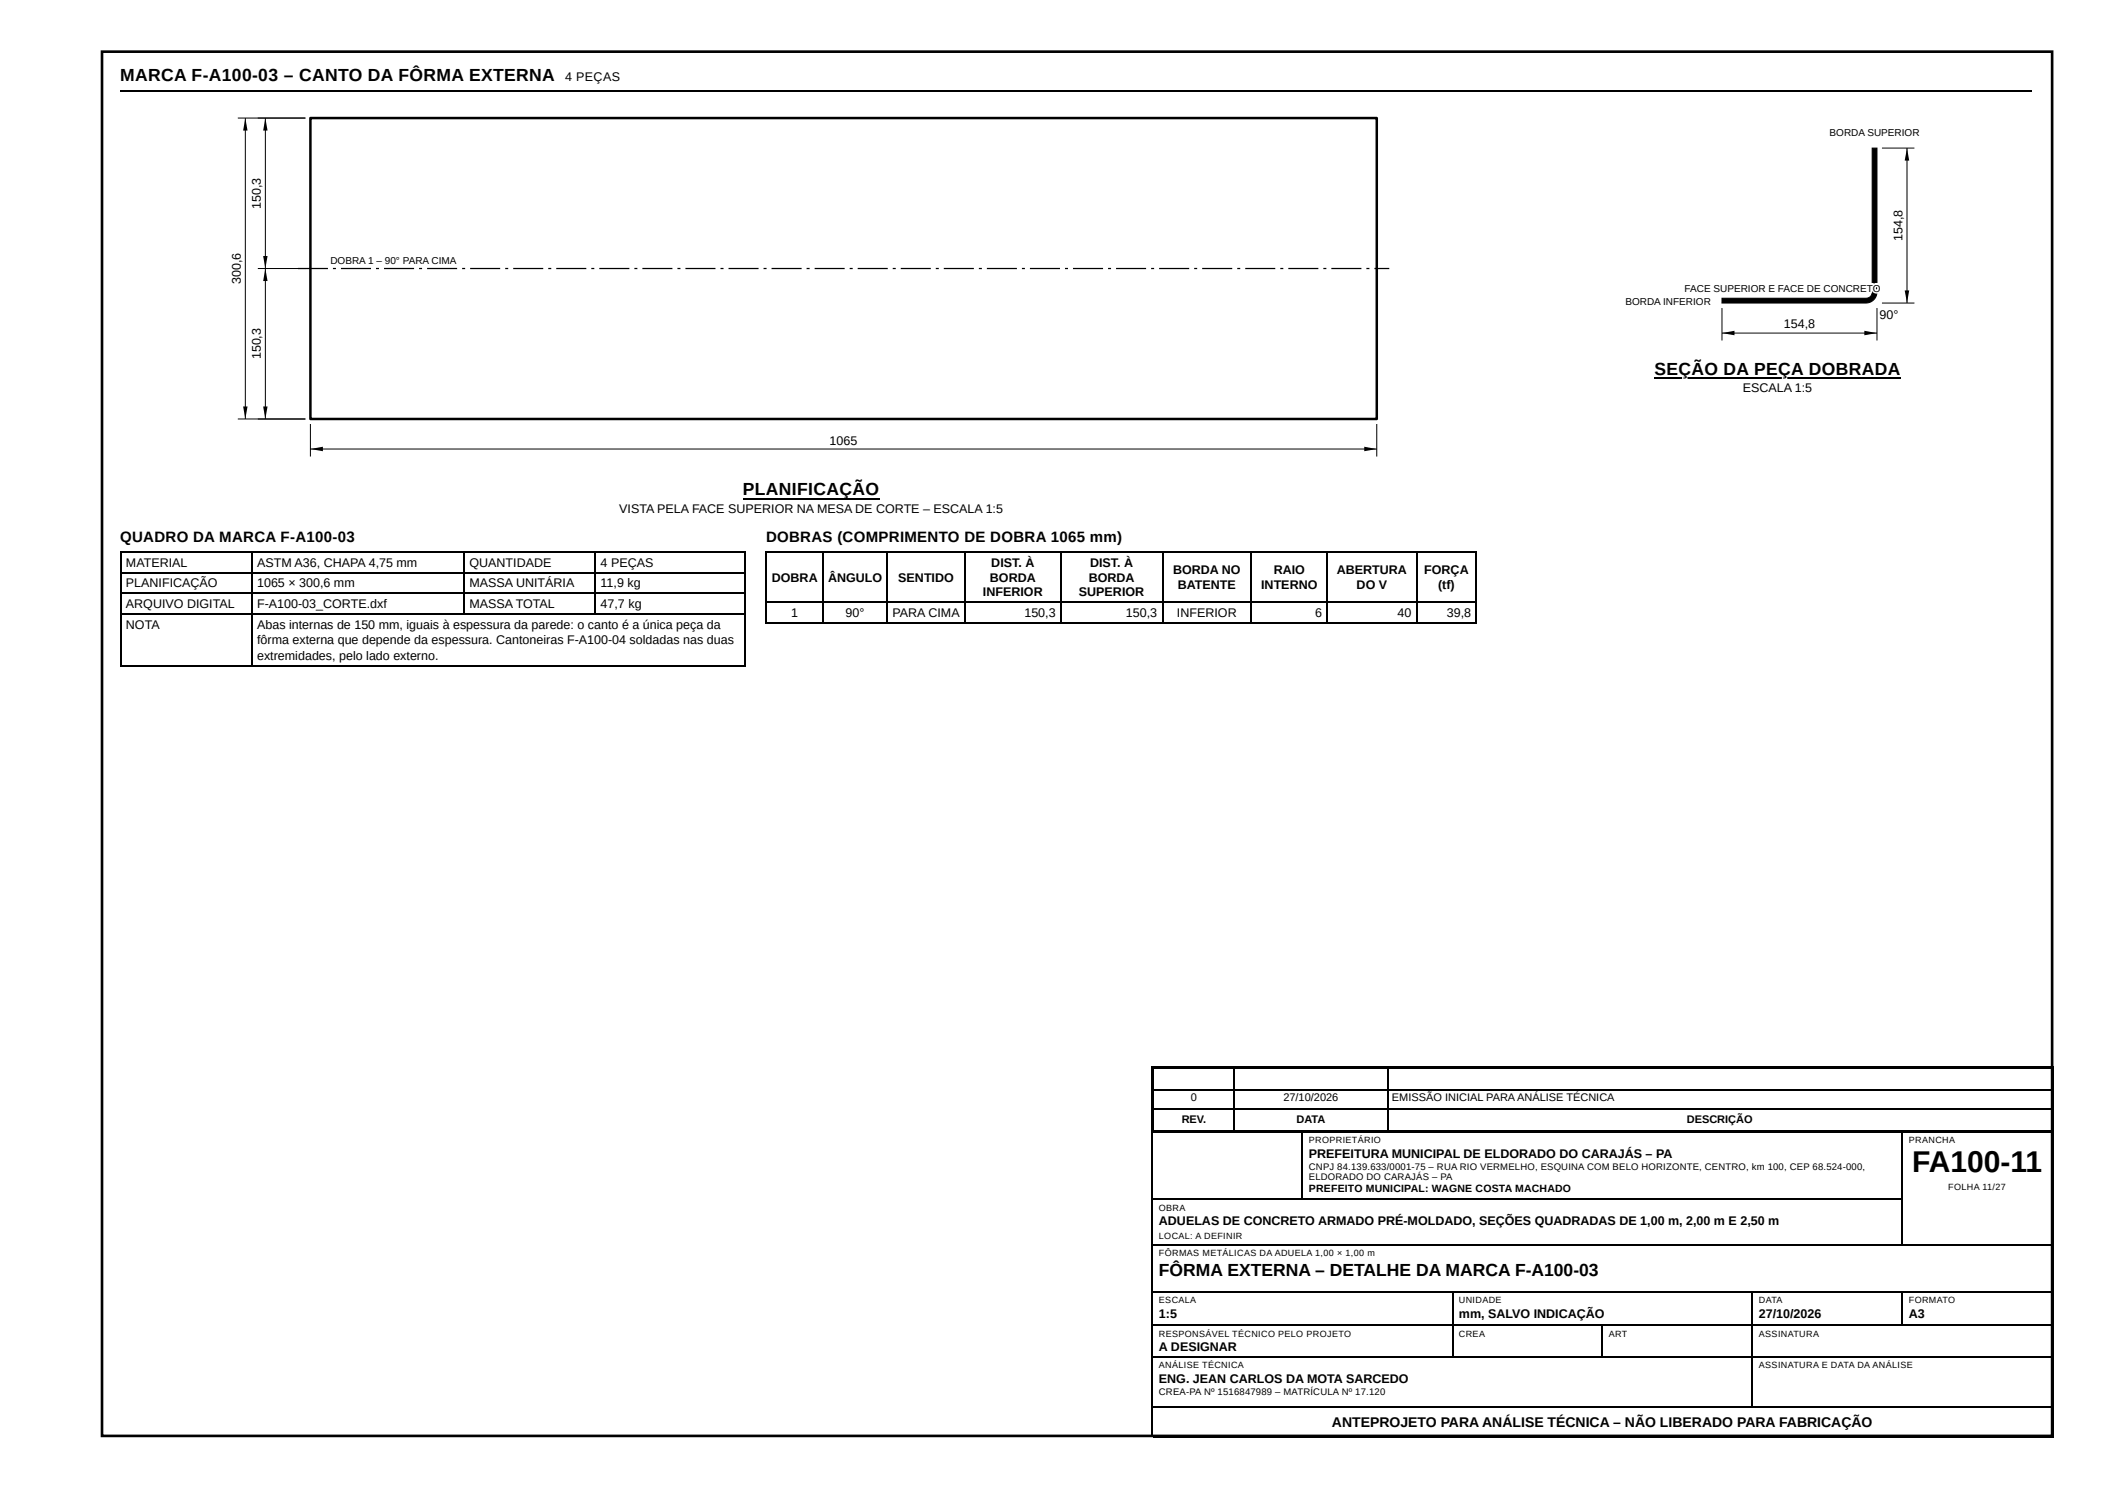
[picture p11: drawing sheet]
<svg xmlns="http://www.w3.org/2000/svg" width="420mm" height="297mm" viewBox="0 0 420 297" stroke-linecap="round" stroke-linejoin="round" font-family="sans-serif">
<defs><g id="words">
<text font-size="6" x="381.9" y="234.2">FA100-11</text>
<g font-size="3.5">
<text x="24" y="16.1">MARCA F-A100-03 – CANTO DA FÔRMA EXTERNA</text>
<text x="330.4" y="74.9">SEÇÃO DA PEÇA DOBRADA</text>
<text x="148.4" y="99">PLANIFICAÇÃO</text>
<text x="231.5" y="254.8">FÔRMA EXTERNA – DETALHE DA MARCA F-A100-03</text>
</g>
<g font-size="3">
<text x="24" y="108.2">QUADRO DA MARCA F-A100-03</text>
<text x="153" y="108.2">DOBRAS (COMPRIMENTO DE DOBRA 1065 mm)</text>
</g>
<text font-size="2.8" x="266" y="285">ANTEPROJETO PARA ANÁLISE TÉCNICA – NÃO LIBERADO PARA FABRICAÇÃO</text>
<g font-size="2.5">
<text x="112.9" y="16.1">4 PEÇAS</text>
<text x="378.1" y="63.7">°</text>
<text x="348.1" y="78.3">ESCALA 1:5</text>
<text x="123.7" y="102.4">VISTA PELA FACE SUPERIOR NA MESA DE CORTE – ESCALA 1:5</text>
<text x="25.2" y="113.2">MATERIAL</text>
<text x="51.3" y="113.2">ASTM A36, CHAPA 4,75 mm</text>
<text x="93.8" y="113.2">QUANTIDADE</text>
<text x="120" y="113.2">4 PEÇAS</text>
<text x="198" y="113.2">DIST. À</text>
<text x="217.7" y="113.2">DIST. À</text>
<text x="25.2" y="117.2">PLANIFICAÇÃO</text>
<text x="51.3" y="117.2">1065 × 300,6 mm</text>
<text x="93.8" y="117.2">MASSA UNITÁRIA</text>
<text x="120" y="117.2">11,9 kg</text>
<text x="154.2" y="116.2">DOBRA</text>
<text x="165.4" y="116.2">ÂNGULO</text>
<text x="179.4" y="116.2">SENTIDO</text>
<text x="196.3" y="119.1">INFERIOR</text>
<text x="197.7" y="116.2">BORDA</text>
<text x="215.5" y="119.1">SUPERIOR</text>
<text x="217.4" y="116.2">BORDA</text>
<text x="234.3" y="114.6">BORDA NO</text>
<text x="235.2" y="117.7">BATENTE</text>
<text x="251.9" y="117.7">INTERNO</text>
<text x="254.4" y="114.6">RAIO</text>
<text x="267" y="114.6">ABERTURA</text>
<text x="270.9" y="117.7">DO V</text>
<text x="284.4" y="114.6">FORÇA</text>
<text x="287.2" y="117.7">(tf)</text>
<text x="25.2" y="121.4">ARQUIVO DIGITAL</text>
<text x="25.2" y="125.7">NOTA</text>
<text x="51.3" y="121.4">F-A100-03_CORTE.dxf</text>
<text x="51.3" y="125.7">Abas internas de 150 mm, iguais à espessura da parede: o canto é a única peça da</text>
<text x="93.8" y="121.4">MASSA TOTAL</text>
<text x="120" y="121.4">47,7 kg</text>
<text x="158" y="123.3">1</text>
<text x="168.9" y="123.3">90°</text>
<text x="178.3" y="123.3">PARA CIMA</text>
<text x="204.6" y="123.3">150,3</text>
<text x="224.9" y="123.3">150,3</text>
<text x="235.1" y="123.3">INFERIOR</text>
<text x="262.7" y="123.3">6</text>
<text x="279.1" y="123.3">40</text>
<text x="289" y="123.3">39,8</text>
<text x="51.3" y="128.6">fôrma externa que depende da espessura. Cantoneiras F-A100-04 soldadas nas duas</text>
<text x="51.3" y="131.8">extremidades, pelo lado externo.</text>
<text x="261.4" y="231.2">PREFEITURA MUNICIPAL DE ELDORADO DO CARAJÁS – PA</text>
<text x="231.5" y="244.7">ADUELAS DE CONCRETO ARMADO PRÉ-MOLDADO, SEÇÕES QUADRADAS DE 1,00 m, 2,00 m E 2,50 m</text>
<text x="231.5" y="263.3">1:5</text>
<text x="291.4" y="263.3">mm, SALVO INDICAÇÃO</text>
<text x="351.3" y="263.3">27/10/2026</text>
<text x="381.2" y="263.3">A3</text>
<text x="231.5" y="269.9">A DESIGNAR</text>
<text x="231.5" y="276.2">ENG. JEAN CARLOS DA MOTA SARCEDO</text>
</g>
<g font-size="2.5" fill="#fff">
<text x="52.1" y="41.7" transform="rotate(-90 52.1 41.7)">150,,3</text>
<text x="379.9" y="48.2" transform="rotate(-90 379.9 48.2)">154,,8</text>
<text x="48.1" y="56.8" transform="rotate(-90 48.1 56.8)">300,,6</text>
<text x="356.3" y="65.6">154,,8</text>
<text x="375.4" y="63.7">90°</text>
<text x="52.1" y="71.8" transform="rotate(-90 52.1 71.8)">150,,3</text>
<text x="165.7" y="88.8">1065</text>
</g>
<g font-size="2.2">
<text x="237.9" y="219.9">0</text>
<text x="256.3" y="219.9">27/10/2026</text>
<text x="278" y="219.9">EMISSÃO INICIAL PARAANÁLISE TÉCNICA</text>
<text x="236" y="224.4">REV.</text>
<text x="258.9" y="224.4">DATA</text>
<text x="336.9" y="224.4">DESCRIÇÃO</text>
</g>
<text font-size="2.1" x="261.4" y="238.1">PREFEITO MUNICIPAL: WAGNE COSTA MACHADO</text>
<g font-size="2" fill="#fff">
<text x="365.4" y="27.2">BORDASUPERIOR</text>
<text x="66" y="52.7">DOBRA1–90°PARA CIMA</text>
<text x="336.4" y="58.3">FACE SUPERIOREFACE DECONCRETO</text>
<text x="324.6" y="60.9">BORDAINFERIOR</text>
</g>
<g font-size="2">
<text x="365.4" y="27.2">BORDA SUPERIOR</text>
<text x="66" y="52.7">DOBRA 1 – 90° PARACIMA</text>
<text x="336.4" y="58.3">FACESUPERIOR E FACEDE CONCRET</text>
<text x="374" y="58.3">O</text>
<text x="324.6" y="60.9">BORDA INFERIOR</text>
</g>
<g font-size="1.9">
<text x="261.4" y="233.6">CNPJ 84.139.633/0001-75 – RUA RIO VERMELHO, ESQUINA COM BELO HORIZONTE, CENTRO, km 100, CEP 68.524-000,</text>
<text x="261.4" y="235.7">ELDORADO DO CARAJÁS – PA</text>
<text x="231.5" y="278.6">CREA-PA Nº 1516847989 – MATRÍCULA Nº 17.120</text>
</g>
<g font-size="1.8">
<text x="261.4" y="228.3">PROPRIETÁRIO</text>
<text x="381.2" y="228.3">PRANCHA</text>
<text x="389.1" y="237.6">FOLHA 11/27</text>
<text x="231.5" y="241.8">OBRA</text>
<text x="231.5" y="247.4">LOCAL: A DEFINIR</text>
<text x="231.5" y="250.8">FÔRMAS METÁLICAS DA ADUELA 1,00 × 1,00 m</text>
<text x="231.5" y="260.4">ESCALA</text>
<text x="291.4" y="260.4">UNIDADE</text>
<text x="351.3" y="260.4">DATA</text>
<text x="381.2" y="260.4">FORMATO</text>
<text x="231.5" y="267">RESPONSÁVEL TÉCNICO PELO PROJETO</text>
<text x="291.4" y="267">CREA</text>
<text x="321.3" y="267">ART</text>
<text x="351.3" y="267">ASSINATURA</text>
<text x="231.5" y="273.3">ANÁLISE TÉCNICA</text>
<text x="351.3" y="273.3">ASSINATURA E DATA DA ANÁLISE</text>
</g>
</g></defs>
<g fill="none" stroke="#000" stroke-width=".26">
<path d="M24.1 18.1h381.8M330.4 75.5h49.2M148.4 99.6h27.2M24.1 110.2h124.9M24.1 114.4h124.9M24.1 118.4h124.9M24.2 110.1v23M50.4 110.1v23M92.7 110.1v12.7M118.9 110.1v12.7M148.8 110.1v23M152.9 110.2h142.1"/>
<path d="M153.1 110.1v14.5M164.4 110.1v14.5M177.1 110.1v14.5M192.7 110.1v14.5M211.8 110.1v14.5M232.2 110.1v14.5M249.9 110.1v14.5M265 110.1v14.5M283 110.1v14.5M294.9 110.1v14.5M24.1 122.6h124.9M24.1 133h124.9"/>
<path d="M152.9 120.3h142.1M152.9 124.5h142.1M229.9 213.1h180.2M230.1 213v74.1M230.2 213.4h179.9M230.2 217.6h179.9M230.3 213.3v12.7M246.5 213.3v12.7M277.2 213.3v12.7M410 213.3v12.7M229.9 226.1h180.2M230.2 221.6h179.9"/>
<path d="M230.2 225.8h179.9M230.2 239.6h149.7M260 226.2v13.5M379.8 226.2v22.5M410 226.2v60.9M230.2 248.6h179.9M230.2 258.1h179.9M290.1 258.2v13M349.9 258.2v23.1M379.8 258.2v6.6M230.2 264.7h179.9M230.2 271.1h179.9"/>
<path d="M320 264.8v6.4M230.2 281.1h179.9M230.2 286.9h179.9"/>
</g>
<path d="M62 23.6h213v60.1h-213z" fill="none" stroke="#000" stroke-width=".5"/>
<g fill="#000">
<path d="M49 23.6l.4 2.5h-.8zM53 23.6l.4 2.5h-.8zM380.9 29.6l.4 2.5h-.9zM53 53.6l.4 2.5h-.8zM52.6 51.1h.8l-.4 2.5zM343.9 59.6h28.8a1.19 1.19 0 0 0 1.2-1.2v-28.8h1v28.8a2.2 2.2 0 0 1-2.2 2.1h-28.8zM343.9 66.5l2.5-.4v.9zM372.3 66.1l2.6 .4-2.6 .5zM380.4 58h.9l-.4 2.5zM48.6 81.2h.8l-.4 2.5zM52.6 81.2h.8l-.4 2.5zM62 89.7l2.5-.5v.9z"/>
<path d="M272.5 89.2l2.5 .5-2.5 .4z"/>
<path d="M59.5 53.5h6v.3h-6zM66.5 53.5h.6v.3h-.6zM68.1 53.5h6v.3h-6zM75.1 53.5h.6v.3h-.6zM76.7 53.5h6v.3h-6zM83.7 53.5h.6v.3h-.6zM85.3 53.5h6v.3h-6zM92.3 53.5h.6v.3h-.6zM93.9 53.5h6v.3h-6zM100.9 53.5h.6v.3h-.6zM102.5 53.5h6v.3h-6zM109.5 53.5h.6v.3h-.6zM111.1 53.5h6v.3h-6zM118.1 53.5h.6v.3h-.6zM119.7 53.5h6v.3h-6zM126.7 53.5h.6v.3h-.6zM128.3 53.5h6v.3h-6zM135.3 53.5h.6v.3h-.6zM136.9 53.5h6v.3h-6zM143.9 53.5h.6v.3h-.6zM145.5 53.5h6v.3h-6zM152.5 53.5h.6v.3h-.6zM154.1 53.5h6v.3h-6zM161.1 53.5h.6v.3h-.6zM162.7 53.5h6v.3h-6zM169.7 53.5h.6v.3h-.6zM171.3 53.5h6v.3h-6zM178.3 53.5h.6v.3h-.6zM179.9 53.5h6v.3h-6zM186.9 53.5h.6v.3h-.6zM188.5 53.5h6v.3h-6zM195.5 53.5h.6v.3h-.6zM197.1 53.5h6v.3h-6zM204.1 53.5h.6v.3h-.6zM205.7 53.5h6v.3h-6zM212.7 53.5h.6v.3h-.6zM214.3 53.5h6v.3h-6zM221.3 53.5h.6v.3h-.6zM222.9 53.5h6v.3h-6zM229.9 53.5h.6v.3h-.6zM231.5 53.5h6v.3h-6zM238.5 53.5h.6v.3h-.6zM240.1 53.5h6v.3h-6zM247.1 53.5h.6v.3h-.6zM248.7 53.5h6v.3h-6zM255.7 53.5h.6v.3h-.6zM257.3 53.5h6v.3h-6zM264.3 53.5h.6v.3h-.6zM265.9 53.5h6v.3h-6zM272.9 53.5h.6v.3h-.6zM274.5 53.5h3v.3h-3z"/>
</g>
<g fill="none" stroke="#000" stroke-width=".2">
<path d="M47.5 23.6h13.5M49 23.6v60.1M53 23.6v60.1M375.9 29.6h6.4M380.9 29.6v30.9M51.5 53.6h9.5M343.9 59.6h28.8a1.19 1.19 0 0 0 1.2-1.2v-28.8h1v28.8a2.2 2.2 0 0 1-2.2 2.1h-28.8zM343.9 61.5v6.5M343.9 66.5h31M374.9 61.5v6.5M375.9 60.5h6.4M47.5 83.7h13.5"/>
<path d="M62 84.7v6.5M62 89.7h213M275 84.7v6.5"/>
</g>
<path d="M20.4 10.3h389.4v276.5h-389.4z" fill="none" stroke="#000" stroke-width=".53"/>
<use href="#words"/>
</svg>
